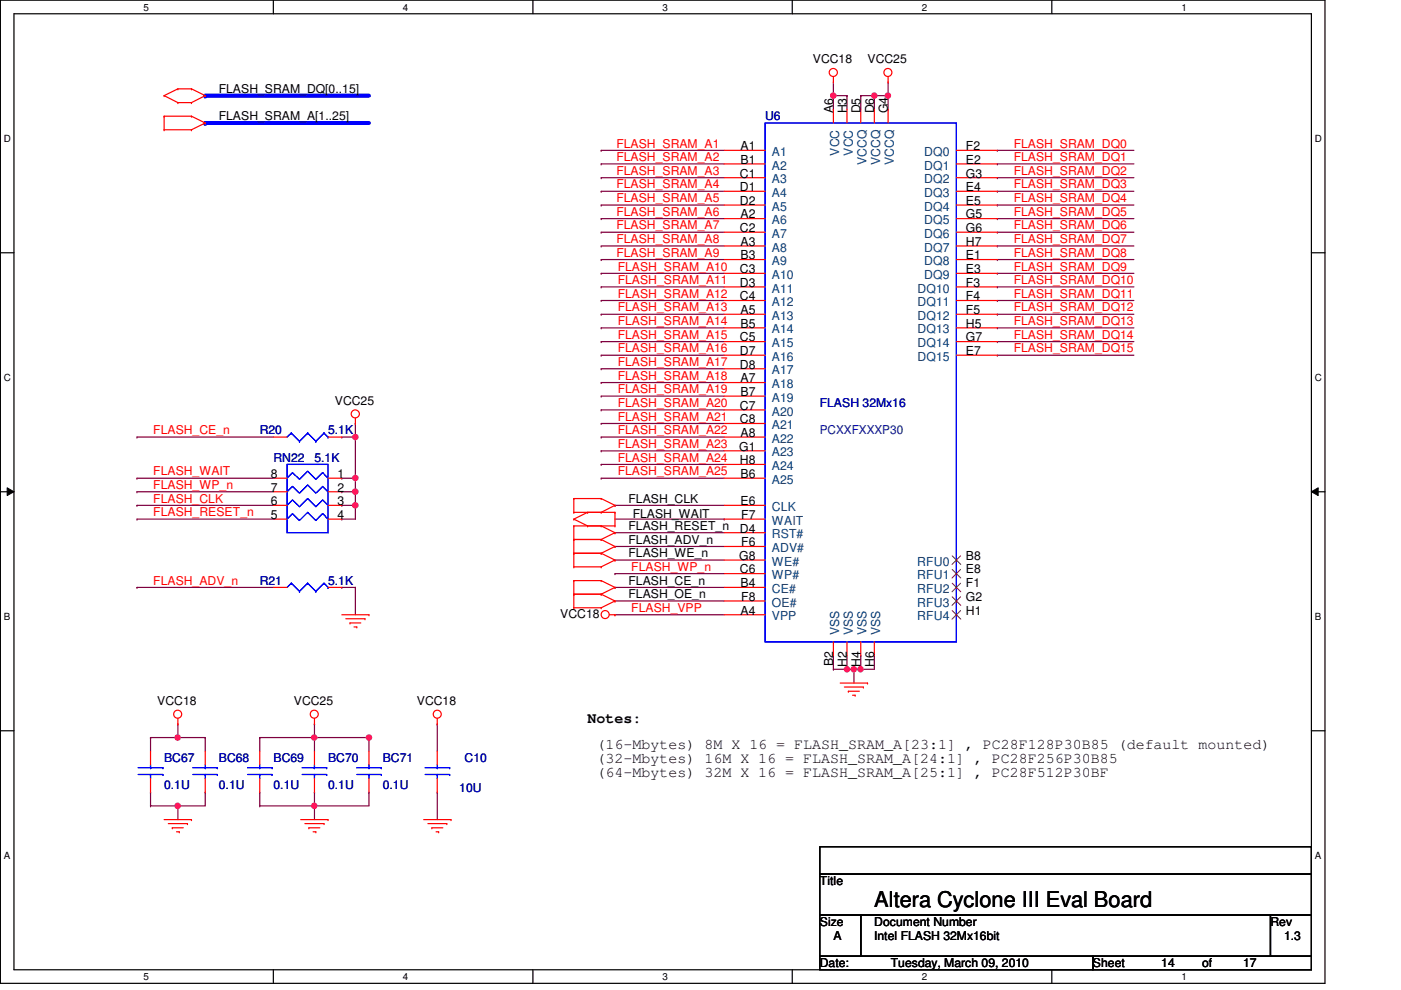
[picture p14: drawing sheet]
<svg xmlns="http://www.w3.org/2000/svg" width="297mm" height="210mm" viewBox="0 0 297 210" stroke-linecap="round" stroke-linejoin="round" font-family="sans-serif">
<defs><g id="words">
<g font-size="4.6">
<text x="185.4" y="192.4">Altera Cyclone IIIIIIIII Eval Board</text>
<text x="185.4" y="192.4">Altera Cyclone</text>
<text x="221.7" y="192.4">Eval Board</text>
</g>
<g font-size="3.2">
<text x="124.6" y="153.2">Notes:</text>
<text x="126.5" y="158.9">(16-Mbytes) 8M X 16 = FLASH_SRAM_A[23:1] , PC28F128P30B85 (default mounted)</text>
<text x="126.5" y="161.8">(32-Mbytes) 16M X 16 = FLASH_SRAM_A[24:1] , PC28F256P30B85</text>
<text x="126.5" y="164.7">(64-Mbytes) 32M X 16 = FLASH_SRAM_A[25:1] , PC28F512P30BF</text>
</g>
<g font-size="2.6">
<text x="172.3" y="13.4">VCC18</text>
<text x="183.9" y="13.4">VCC25</text>
<text x="46.4" y="19.7">FLASH_SRAM_DQ[0..15]</text>
<text x="46.4" y="25.5">FLASH_SRAM_A[1..25]</text>
<text x="176.7" y="24" transform="rotate(-90 176.7 24)">A6</text>
<text x="179.5" y="24" transform="rotate(-90 179.5 24)">H3</text>
<text x="182.5" y="24" transform="rotate(-90 182.5 24)">D5</text>
<text x="185.3" y="24" transform="rotate(-90 185.3 24)">D6</text>
<text x="188.3" y="24" transform="rotate(-90 188.3 24)">G4</text>
<text x="157" y="31.8">A1</text>
<text x="157" y="34.7">B1</text>
<text x="204.8" y="34.7">E2</text>
<text x="204.8" y="31.8">F2</text>
<text x="156.8" y="37.6">C1</text>
<text x="156.8" y="40.5">D1</text>
<text x="204.8" y="40.5">E4</text>
<text x="204.8" y="37.6">G3</text>
<text x="156.8" y="43.4">D2</text>
<text x="157" y="46.3">A2</text>
<text x="204.8" y="43.4">E5</text>
<text x="204.8" y="46.3">G5</text>
<text x="156.8" y="49.2">C2</text>
<text x="157" y="52.1">A3</text>
<text x="204.8" y="52.1">H7</text>
<text x="204.8" y="49.2">G6</text>
<text x="156.8" y="57.9">C3</text>
<text x="157" y="55">B3</text>
<text x="204.8" y="55">E1</text>
<text x="204.8" y="57.9">E3</text>
<text x="156.8" y="63.7">C4</text>
<text x="156.8" y="60.8">D3</text>
<text x="204.8" y="63.7">F4</text>
<text x="204.8" y="60.8">F3</text>
<text x="157" y="69.5">B5</text>
<text x="157" y="66.6">A5</text>
<text x="204.8" y="69.5">H5</text>
<text x="204.8" y="66.6">F5</text>
<text x="156.8" y="75.3">D7</text>
<text x="156.8" y="72.4">C5</text>
<text x="204.8" y="75.3">E7</text>
<text x="204.8" y="72.4">G7</text>
<text x="156.8" y="78.1">D8</text>
<text x="157" y="81.1">A7</text>
<text x="157" y="83.9">B7</text>
<text x="71" y="85.8">VCC25</text>
<text x="156.8" y="86.9">C7</text>
<text x="156.8" y="89.7">C8</text>
<text x="156.7" y="95.5">G1</text>
<text x="157" y="92.6">A8</text>
<text x="57.4" y="101.3">8</text>
<text x="71.6" y="101.3">1</text>
<text x="156.8" y="98.4">H8</text>
<text x="157" y="101.3">B6</text>
<text x="57.4" y="107.1">6</text>
<text x="57.4" y="104.2">7</text>
<text x="71.6" y="104.2">2</text>
<text x="71.6" y="107.1">3</text>
<text x="133.3" y="106.6">FLASH_CLK</text>
<text x="157" y="107.1">E6</text>
<text x="57.4" y="110">5</text>
<text x="71.6" y="110">4</text>
<text x="133.3" y="112.4">FLASH_RESET_n</text>
<text x="134.2" y="109.8">FLASH_WAIT</text>
<text x="156.8" y="112.9">D4</text>
<text x="157.1" y="110">F7</text>
<text x="133.3" y="118.2">FLASH_WE_n</text>
<text x="133.3" y="115.3">FLASH_ADV_n</text>
<text x="156.7" y="118.7">G8</text>
<text x="157.1" y="115.8">F6</text>
<text x="204.8" y="118.7">B8</text>
<text x="133.3" y="124">FLASH_CE_n</text>
<text x="156.8" y="121.6">C6</text>
<text x="157" y="124.5">B4</text>
<text x="204.8" y="121.6">E8</text>
<text x="204.8" y="124.5">F1</text>
<text x="118.8" y="130.9">VCC18</text>
<text x="133.3" y="126.9">FLASH_OE_n</text>
<text x="157" y="130.3">A4</text>
<text x="157.1" y="127.4">F8</text>
<text x="204.8" y="127.4">G2</text>
<text x="204.8" y="130.3">H1</text>
<text x="176.7" y="141.3" transform="rotate(-90 176.7 141.3)">B2</text>
<text x="179.5" y="141.4" transform="rotate(-90 179.5 141.4)">H2</text>
<text x="182.5" y="141.4" transform="rotate(-90 182.5 141.4)">H4</text>
<text x="185.3" y="141.4" transform="rotate(-90 185.3 141.4)">H6</text>
<text x="33.4" y="149.4">VCC18</text>
<text x="62.3" y="149.4">VCC25</text>
<text x="88.4" y="149.4">VCC18</text>
<text x="173.8" y="187.7">Title</text>
<text x="173.8" y="196.3">Size</text>
<text x="185.4" y="196.3">Document Number</text>
<text x="269.4" y="196.3">Rev</text>
<text x="176.7" y="199.3">A</text>
<text x="185.4" y="199.3">Intel FLASH 32Mx16bit</text>
<text x="272.2" y="199.3">1.3</text>
<text x="173.8" y="205.1">Date:</text>
<text x="188.8" y="205.1">Tuesday, March 09, 2010</text>
<text x="231.7" y="205.1">Sheet</text>
<text x="246.2" y="205.1">14</text>
<text x="254.9" y="205.1">of</text>
<text x="263.6" y="205.1">17</text>
</g>
<g font-size="2.6" fill="#00007f">
<text x="162.2" y="25.5">U6</text>
<text x="173.8" y="86.3">FLASH 32Mx16</text>
<text x="55.1" y="92.1">R20</text>
<text x="69.6" y="92.1">5.1K</text>
<text x="173.8" y="92.1">PCXXFXXXP30</text>
<text x="58" y="97.9">RN22</text>
<text x="66.7" y="97.9">5.1K</text>
<text x="55.1" y="124">R21</text>
<text x="69.6" y="124">5.1K</text>
<text x="34.8" y="161.6">BC67</text>
<text x="46.4" y="161.6">BC68</text>
<text x="58" y="161.6">BC69</text>
<text x="69.6" y="161.6">BC70</text>
<text x="81.1" y="161.6">BC71</text>
<text x="98.5" y="161.6">C10</text>
<text x="34.8" y="167.4">0.1U</text>
<text x="46.4" y="167.4">0.1U</text>
<text x="58" y="167.4">0.1U</text>
<text x="69.6" y="167.4">0.1U</text>
<text x="81.1" y="167.4">0.1U</text>
<text x="97.4" y="168">10U</text>
</g>
<g font-size="2.6" fill="#f00">
<text x="130.7" y="31.3">FLASH_SRAM_A1</text>
<text x="130.7" y="34.2">FLASH_SRAM_A2</text>
<text x="214.9" y="31.3">FLASH_SRAM_DQ0</text>
<text x="214.9" y="34.2">FLASH_SRAM_DQ1</text>
<text x="130.7" y="37.1">FLASH_SRAM_A3</text>
<text x="130.7" y="40">FLASH_SRAM_A4</text>
<text x="214.9" y="37.1">FLASH_SRAM_DQ2</text>
<text x="214.9" y="40">FLASH_SRAM_DQ3</text>
<text x="130.7" y="42.9">FLASH_SRAM_A5</text>
<text x="130.7" y="45.8">FLASH_SRAM_A6</text>
<text x="214.9" y="42.9">FLASH_SRAM_DQ4</text>
<text x="214.9" y="45.8">FLASH_SRAM_DQ5</text>
<text x="130.7" y="48.6">FLASH_SRAM_A7</text>
<text x="130.7" y="51.6">FLASH_SRAM_A8</text>
<text x="214.9" y="48.6">FLASH_SRAM_DQ6</text>
<text x="214.9" y="51.6">FLASH_SRAM_DQ7</text>
<text x="130.7" y="54.4">FLASH_SRAM_A9</text>
<text x="131" y="57.4">FLASH_SRAM_A10</text>
<text x="214.9" y="54.4">FLASH_SRAM_DQ8</text>
<text x="214.9" y="57.4">FLASH_SRAM_DQ9</text>
<text x="131" y="60.2">FLASH_SRAM_A11</text>
<text x="131" y="63.1">FLASH_SRAM_A12</text>
<text x="214.9" y="60.2">FLASH_SRAM_DQ10</text>
<text x="214.9" y="63.1">FLASH_SRAM_DQ11</text>
<text x="131" y="66">FLASH_SRAM_A13</text>
<text x="131" y="68.9">FLASH_SRAM_A14</text>
<text x="131" y="71.8">FLASH_SRAM_A15</text>
<text x="214.9" y="66">FLASH_SRAM_DQ12</text>
<text x="214.9" y="68.9">FLASH_SRAM_DQ13</text>
<text x="214.9" y="71.8">FLASH_SRAM_DQ14</text>
<text x="131" y="74.7">FLASH_SRAM_A16</text>
<text x="131" y="77.6">FLASH_SRAM_A17</text>
<text x="214.9" y="74.7">FLASH_SRAM_DQ15</text>
<text x="131" y="80.5">FLASH_SRAM_A18</text>
<text x="131" y="83.4">FLASH_SRAM_A19</text>
<text x="131" y="86.3">FLASH_SRAM_A20</text>
<text x="131" y="89.2">FLASH_SRAM_A21</text>
<text x="32.5" y="92.1">FLASH_CE_n</text>
<text x="131" y="92.1">FLASH_SRAM_A22</text>
<text x="131" y="95">FLASH_SRAM_A23</text>
<text x="32.5" y="100.8">FLASH_WAIT</text>
<text x="131" y="97.9">FLASH_SRAM_A24</text>
<text x="131" y="100.8">FLASH_SRAM_A25</text>
<text x="32.5" y="103.7">FLASH_WP_n</text>
<text x="32.5" y="106.6">FLASH_CLK</text>
<text x="32.5" y="109.5">FLASH_RESET_n</text>
<text x="32.5" y="124">FLASH_ADV_n</text>
<text x="133.9" y="121">FLASH_WP_n</text>
<text x="133.9" y="129.8">FLASH_VPP</text>
</g>
<g font-size="2.6" fill="#003f7f">
<text x="163.7" y="33.1">A1</text>
<text x="163.7" y="35.9">A2</text>
<text x="177.9" y="33" transform="rotate(-90 177.9 33)">VCC</text>
<text x="180.8" y="33" transform="rotate(-90 180.8 33)">VCC</text>
<text x="183.7" y="35" transform="rotate(-90 183.7 35)">VCCQ</text>
<text x="186.6" y="35" transform="rotate(-90 186.6 35)">VCCQ</text>
<text x="189.5" y="35" transform="rotate(-90 189.5 35)">VCCQ</text>
<text x="196" y="35.9">DQ1</text>
<text x="196" y="33.1">DQ0</text>
<text x="163.7" y="38.9">A3</text>
<text x="163.7" y="41.7">A4</text>
<text x="196" y="41.7">DQ3</text>
<text x="196" y="38.9">DQ2</text>
<text x="163.7" y="47.5">A6</text>
<text x="163.7" y="44.7">A5</text>
<text x="196" y="44.7">DQ4</text>
<text x="196" y="47.5">DQ5</text>
<text x="163.7" y="53.3">A8</text>
<text x="163.7" y="50.4">A7</text>
<text x="196" y="53.3">DQ7</text>
<text x="196" y="50.4">DQ6</text>
<text x="163.7" y="59.1">A10</text>
<text x="163.7" y="56.2">A9</text>
<text x="196" y="56.2">DQ8</text>
<text x="196" y="59.1">DQ9</text>
<text x="163.7" y="64.9">A12</text>
<text x="163.7" y="62">A11</text>
<text x="194.5" y="64.9">DQ11</text>
<text x="194.5" y="62">DQ10</text>
<text x="163.7" y="70.7">A14</text>
<text x="163.7" y="67.8">A13</text>
<text x="194.5" y="70.7">DQ13</text>
<text x="194.5" y="67.8">DQ12</text>
<text x="163.7" y="76.5">A16</text>
<text x="163.7" y="73.6">A15</text>
<text x="194.5" y="76.5">DQ15</text>
<text x="194.5" y="73.6">DQ14</text>
<text x="163.7" y="79.4">A17</text>
<text x="163.7" y="82.3">A18</text>
<text x="163.7" y="88.1">A20</text>
<text x="163.7" y="85.2">A19</text>
<text x="163.7" y="93.9">A22</text>
<text x="163.7" y="91">A21</text>
<text x="163.7" y="96.8">A23</text>
<text x="163.7" y="99.7">A24</text>
<text x="163.7" y="102.6">A25</text>
<text x="163.7" y="111.3">WAIT</text>
<text x="163.7" y="108.3">CLK</text>
<text x="163.7" y="114.1">RST#</text>
<text x="163.7" y="117.1">ADV#</text>
<text x="163.7" y="119.9">WE#</text>
<text x="194.5" y="119.9">RFU0</text>
<text x="163.7" y="122.8">WP#</text>
<text x="163.7" y="125.7">CE#</text>
<text x="194.5" y="122.8">RFU1</text>
<text x="194.5" y="125.7">RFU2</text>
<text x="163.7" y="128.6">OE#</text>
<text x="163.7" y="131.5">VPP</text>
<text x="194.5" y="128.6">RFU3</text>
<text x="194.5" y="131.5">RFU4</text>
<text x="177.9" y="134.7" transform="rotate(-90 177.9 134.7)">VSS</text>
<text x="180.8" y="134.7" transform="rotate(-90 180.8 134.7)">VSS</text>
<text x="183.7" y="134.7" transform="rotate(-90 183.7 134.7)">VSS</text>
<text x="186.6" y="134.7" transform="rotate(-90 186.6 134.7)">VSS</text>
</g>
<g font-size="2.1">
<text x="30.4" y="2.2">5</text>
<text x="85.4" y="2.2">4</text>
<text x="140.5" y="2.2">3</text>
<text x="195.4" y="2.2">2</text>
<text x="250.5" y="2.2">1</text>
<text x=".8" y="30.1">D</text>
<text x="278.8" y="30.1">D</text>
<text x=".8" y="80.8">C</text>
<text x="278.8" y="80.8">C</text>
<text x=".8" y="131.5">B</text>
<text x="278.8" y="131.5">B</text>
<text x=".8" y="182.2">A</text>
<text x="278.8" y="182.2">A</text>
<text x="30.4" y="207.8">5</text>
<text x="85.4" y="207.8">4</text>
<text x="140.5" y="207.8">3</text>
<text x="195.4" y="207.8">2</text>
<text x="250.5" y="207.8">1</text>
</g>
</g></defs>
<path d="M.1 0h280.8v208.5h-280.8zM3 2.9h275v202.7h-275z" fill="none" stroke="#000" stroke-width=".25"/>
<g fill="#fff">
<path d="M30.4 .3h1.2v2.4h-1.2z"/>
<path d="M30.4 205.9h1.2v2.3h-1.2z"/>
</g>
<path d="M58 0v2.9M58 205.6v2.9" fill="none" stroke="#000" stroke-width=".25"/>
<g fill="#fff">
<path d="M85.4 .3h1.2v2.4h-1.2z"/>
<path d="M85.4 205.9h1.2v2.3h-1.2z"/>
</g>
<path d="M113 0v2.9M113 205.6v2.9" fill="none" stroke="#000" stroke-width=".25"/>
<g fill="#fff">
<path d="M140.5 .3h1.1v2.4h-1.1z"/>
<path d="M140.5 205.9h1.1v2.3h-1.1z"/>
</g>
<path d="M168 0v2.9M168 205.6v2.9" fill="none" stroke="#000" stroke-width=".25"/>
<g fill="#fff">
<path d="M195.4 .3h1.2v2.4h-1.2z"/>
<path d="M195.4 205.9h1.2v2.3h-1.2z"/>
</g>
<path d="M223 0v2.9M223 205.6v2.9" fill="none" stroke="#000" stroke-width=".25"/>
<g fill="#fff">
<path d="M250.5 .3h1.1v2.4h-1.1z"/>
<path d="M250.5 205.9h1.1v2.3h-1.1z"/>
<path d="M.8 28.2h1.5v2.4h-1.5z"/>
<path d="M278.8 28.2h1.4v2.4h-1.4z"/>
<path d="M.8 78.9h1.5v2.3h-1.5z"/>
<path d="M278.8 78.9h1.4v2.3h-1.4z"/>
</g>
<path d="M.1 53.6h2.9M278 53.6h2.9" fill="none" stroke="#000" stroke-width=".25"/>
<g fill="#fff">
<path d="M.8 129.6h1.4v2.3h-1.4z"/>
<path d="M278.8 129.6h1.3v2.3h-1.3z"/>
</g>
<path d="M.1 104.3h2.9M278 104.3h2.9" fill="none" stroke="#000" stroke-width=".25"/>
<path d="M1.5 103.4l1.5 .9-1.5 .8zM278 104.3l1.5-.9v1.7z" fill="#000"/>
<path d="M1.5 103.4l1.5 .9-1.5 .8zM278 104.3l1.5-.9v1.7z" fill="none" stroke="#000" stroke-width=".21"/>
<g fill="#fff">
<path d="M.8 180.3h1.4v2.3h-1.4z"/>
<path d="M278.8 180.3h1.3v2.3h-1.3z"/>
</g>
<path d="M.1 154.9h2.9M278 154.9h2.9" fill="none" stroke="#000" stroke-width=".25"/>
<path d="M43.5 26.1h34.7" fill="none" stroke="#00f" stroke-width=".85"/>
<circle cx="43.5" cy="26.1" r=".42" fill="#00f"/>
<path d="M43.5 20.3h34.7" fill="none" stroke="#00f" stroke-width=".85"/>
<circle cx="43.5" cy="20.3" r=".42" fill="#00f"/>
<path d="M31.9 156.4h.1M31.9 156.4v2.9M37.7 156.4h.1M37.7 156.4h5.8M43.5 156.4h.1M43.5 156.4v2.9M31.9 168h.1M31.9 168v2.9M43.5 168h.1M43.5 168v2.9" fill="none" stroke="#7f003f" stroke-width=".25"/>
<circle cx="37.7" cy="156.4" r=".56" fill="#f0f"/>
<circle cx="37.7" cy="156.4" r=".56" fill="none" stroke="#f0f" stroke-width=".25"/>
<path d="M31.9 156.4h.1M37.7 153.5h.1M37.7 153.5v2.9h-5.8M37.7 170.9h.1M37.7 170.9h5.8" fill="none" stroke="#7f003f" stroke-width=".25"/>
<circle cx="37.7" cy="170.9" r=".56" fill="#f0f"/>
<circle cx="37.7" cy="170.9" r=".56" fill="none" stroke="#f0f" stroke-width=".25"/>
<path d="M130.4 112.9h.1M130.4 118.7h.1M130.4 112.9h23.1M130.4 118.7h23.1M130.4 127.4h.1M130.4 127.4h23.1M181.1 141.9h.1M181.1 141.9v2.9M31.9 170.9h.1M31.9 170.9h5.8M37.7 170.9h.1M37.7 170.9v2.9" fill="none" stroke="#7f003f" stroke-width=".25"/>
<circle cx="181" cy="141.9" r=".56" fill="#f0f"/>
<circle cx="181" cy="141.9" r=".56" fill="none" stroke="#f0f" stroke-width=".25"/>
<path d="M211.5 31.9h.1M211.5 31.9h28.9M130.4 124.5h.1M130.4 124.5h23.1M185.4 139h.1M185.4 139v2.9h-2.9M182.5 141.9h.1" fill="none" stroke="#7f003f" stroke-width=".25"/>
<circle cx="182.4" cy="141.9" r=".56" fill="#f0f"/>
<circle cx="182.4" cy="141.9" r=".56" fill="none" stroke="#f0f" stroke-width=".25"/>
<path d="M179.6 20.3h.1M179.6 20.3v2.9M182.5 20.3h.1M182.5 20.3v2.9M72.5 107.1h.1M72.5 107.1h2.8M130.4 107.1h.1M130.4 107.1h23.1M182.5 139h.1M182.5 139v2.9" fill="none" stroke="#7f003f" stroke-width=".25"/>
<circle cx="75.3" cy="107.2" r=".56" fill="#f0f"/>
<circle cx="75.3" cy="107.2" r=".56" fill="none" stroke="#f0f" stroke-width=".25"/>
<path d="M72.5 104.3h.1M72.5 104.3h2.8M75.3 104.3h.1M75.3 104.3v2.8" fill="none" stroke="#7f003f" stroke-width=".25"/>
<circle cx="75.3" cy="104.2" r=".57" fill="#f0f"/>
<circle cx="75.3" cy="104.2" r=".57" fill="none" stroke="#f0f" stroke-width=".25"/>
<path d="M75.3 92.7h.1M75.3 92.7v8.7h-2.8M72.5 101.4h.1M130.4 115.9h.1M130.4 115.9h23.1M75.3 124.5h.1M75.3 124.5v5.8" fill="none" stroke="#7f003f" stroke-width=".25"/>
<circle cx="75.3" cy="92.7" r=".56" fill="#f0f"/>
<circle cx="75.3" cy="92.7" r=".56" fill="none" stroke="#f0f" stroke-width=".25"/>
<path d="M75.3 101.4h.1M75.3 101.4v2.9" fill="none" stroke="#7f003f" stroke-width=".25"/>
<circle cx="75.3" cy="101.4" r=".56" fill="#f0f"/>
<circle cx="75.3" cy="101.4" r=".56" fill="none" stroke="#f0f" stroke-width=".25"/>
<path d="M185.4 23.2h.1M185.4 20.3v2.9M188.3 23.2h.1M188.3 20.3v2.9" fill="none" stroke="#7f003f" stroke-width=".25"/>
<circle cx="185.4" cy="20.3" r=".56" fill="#f0f"/>
<circle cx="185.4" cy="20.3" r=".56" fill="none" stroke="#f0f" stroke-width=".25"/>
<path d="M176.7 17.4v2.9M176.7 20.3h.1M182.5 20.3h.1M182.5 20.3h5.8M188.3 20.3h.1M176.7 139v2.9M176.7 141.9h.1M176.7 141.9h2.9M179.6 141.9h.1" fill="none" stroke="#7f003f" stroke-width=".25"/>
<circle cx="179.6" cy="141.9" r=".56" fill="#f0f"/>
<circle cx="179.6" cy="141.9" r=".56" fill="none" stroke="#f0f" stroke-width=".25"/>
<path d="M176.7 20.3h2.9M179.6 20.3h.1M130.4 121.6h.1M130.4 130.3h.1M130.4 121.6h23.1M130.4 130.3h23.1M179.6 139v2.9M179.6 141.9h.1M179.6 141.9h2.9M181.1 141.9h.1" fill="none" stroke="#7f003f" stroke-width=".25"/>
<circle cx="176.7" cy="20.3" r=".56" fill="#f0f"/>
<circle cx="176.7" cy="20.3" r=".56" fill="none" stroke="#f0f" stroke-width=".25"/>
<path d="M188.3 17.4v2.9M176.7 23.2h.1M176.7 20.3v2.9M188.3 20.3h.1" fill="none" stroke="#7f003f" stroke-width=".25"/>
<circle cx="188.2" cy="20.3" r=".56" fill="#f0f"/>
<circle cx="188.2" cy="20.3" r=".56" fill="none" stroke="#f0f" stroke-width=".25"/>
<path d="M66.7 156.4h.1M66.7 156.4v2.9M66.7 156.4h11.5M55.1 168h.1M55.1 168v2.9M66.7 168h.1M66.7 168v2.9" fill="none" stroke="#7f003f" stroke-width=".25"/>
<circle cx="78.2" cy="156.4" r=".56" fill="#f0f"/>
<circle cx="78.2" cy="156.4" r=".56" fill="none" stroke="#f0f" stroke-width=".25"/>
<circle cx="66.6" cy="156.4" r=".56" fill="#f0f"/>
<circle cx="66.6" cy="156.4" r=".56" fill="none" stroke="#f0f" stroke-width=".25"/>
<path d="M55.1 156.4h.1M55.1 156.4v2.9M78.2 156.4h.1M78.2 156.4v2.9M55.1 170.9h.1M66.7 170.9h.1M66.7 170.9v2.9M78.2 168h.1M78.2 168v2.9h-23.1" fill="none" stroke="#7f003f" stroke-width=".25"/>
<circle cx="66.6" cy="170.9" r=".56" fill="#f0f"/>
<circle cx="66.6" cy="170.9" r=".56" fill="none" stroke="#f0f" stroke-width=".25"/>
<g fill="none" stroke="#7f003f" stroke-width=".25">
<path d="M127.5 31.9h.1M127.5 34.8h.1M127.5 37.7h.1M127.5 31.9h26M127.5 34.8h26M127.5 37.7h26M211.5 34.8h.1M211.5 37.7h.1M211.5 34.8h28.9M211.5 37.7h28.9M127.5 55h.1M127.5 58h.1"/>
<path d="M127.5 40.6h.1M127.5 43.5h.1M127.5 46.4h.1M127.5 49.2h.1M127.5 52.2h.1M127.5 55h26M127.5 58h26M127.5 40.6h26M127.5 43.5h26M127.5 46.4h26M127.5 49.2h26M127.5 52.2h26"/>
<path d="M211.5 40.6h.1M211.5 43.5h.1M211.5 46.4h.1M211.5 49.2h.1M211.5 52.2h.1M211.5 55h.1M211.5 58h.1M211.5 55h28.9M211.5 58h28.9M211.5 40.6h28.9M211.5 43.5h28.9M211.5 46.4h28.9"/>
<path d="M211.5 49.2h28.9M211.5 52.2h28.9M127.5 60.8h.1M127.5 63.7h.1M127.5 66.6h.1M127.5 69.5h.1M127.5 72.4h.1M127.5 75.3h.1M127.5 78.2h.1M127.5 60.8h26M127.5 63.7h26M127.5 66.6h26"/>
<path d="M127.5 69.5h26M127.5 72.4h26M127.5 75.3h26M127.5 78.2h26M211.5 60.8h.1M211.5 63.7h.1M211.5 66.6h.1M211.5 69.5h.1M211.5 72.4h.1M211.5 75.3h.1M211.5 60.8h28.9M211.5 63.7h28.9"/>
<path d="M211.5 66.6h28.9M211.5 69.5h28.9M211.5 72.4h28.9M211.5 75.3h28.9M29 92.7h.1M29 92.7h29M72.5 92.7h.1M75.3 89.8h.1M75.3 89.8v2.9h-2.8M127.5 81.1h.1M127.5 84h.1M127.5 86.9h.1"/>
<path d="M127.5 89.8h.1M127.5 92.7h.1M127.5 95.6h.1M127.5 98.5h.1M127.5 92.7h26M127.5 81.1h26M127.5 84h26M127.5 86.9h26M127.5 89.8h26M127.5 95.6h26M127.5 98.5h26M29 101.4h.1"/>
<path d="M29 104.3h.1M29 110.1h.1M29 107.1h.1M29 110.1h29M29 101.4h29M29 104.3h29M29 107.1h29M72.5 110.1h.1M75.3 107.1h.1M75.3 107.1v3h-2.8M127.5 101.4h.1M127.5 101.4h26"/>
<path d="M130.4 110.1h23.1M153.5 110.1h.1M29 124.5h.1M29 124.5h29M72.5 124.5h.1M72.5 124.5h2.8M55.1 156.4h.1M66.7 153.5h.1M66.7 153.5v2.9h-11.6M92.7 153.5h.1M92.7 153.5v5.8M92.7 168h.1"/>
<path d="M92.7 168v5.8"/>
</g>
<g fill="none" stroke="#f00" stroke-width=".25">
<path d="M37.7 18.8h.1M37.7 18.8l-2.9 1.5M37.7 18.8h2.9M40.6 18.8h.1M40.6 18.8l2.9 1.5M176.7 17.4h.1M176.7 16.3v1.1M188.3 17.4h.1M188.3 16.3v1.1M34.8 27.5h.1M34.8 24.6h.1M34.8 20.3h.1"/>
<path d="M34.8 27.5h5.8M34.8 24.6v2.9M34.8 24.6h5.8M34.8 20.3l2.9 1.5M37.7 21.8h.1M37.7 21.8h2.9M40.6 27.5h.1M40.6 24.6h.1M40.6 21.8h.1M40.6 24.6l2.9 1.5M43.5 26.1h.1M43.5 20.3h.1"/>
<path d="M43.5 26.1l-2.9 1.4M43.5 20.3l-2.9 1.5M153.5 34.8h8.7M153.5 31.9h8.7M153.5 37.7h8.7M176.7 23.2v2.9M179.6 23.2v2.9M182.5 23.2v2.9M185.4 23.2v2.9M188.3 23.2v2.9M202.8 34.8h8.7M202.8 31.9h8.7"/>
<path d="M202.8 37.7h8.7M153.5 52.2h8.7M153.5 55h8.7M153.5 49.2h8.7M153.5 43.5h8.7M153.5 40.6h8.7M153.5 58h8.7M153.5 46.4h8.7M202.8 52.2h8.7M202.8 55h8.7M202.8 49.2h8.7M202.8 43.5h8.7"/>
<path d="M202.8 40.6h8.7M202.8 58h8.7M202.8 46.4h8.7M153.5 78.2h8.7M153.5 75.3h8.7M153.5 63.7h8.7M153.5 60.8h8.7M153.5 72.4h8.7M153.5 69.5h8.7M153.5 66.6h8.7M202.8 75.3h8.7M202.8 63.7h8.7"/>
<path d="M202.8 60.8h8.7M202.8 72.4h8.7M202.8 69.5h8.7M202.8 66.6h8.7M58 92.7h2.9M69.6 92.7h2.9M75.3 89.8h.1M75.3 88.6v1.2M153.5 86.9h8.7M153.5 95.6h8.7M153.5 98.5h8.7M153.5 92.7h8.7"/>
<path d="M153.5 81.1h8.7M153.5 89.8h8.7M153.5 84h8.7M58 110.1h2.9M58 107.1h2.9M58 101.4h2.9M58 104.3h2.9M69.6 110.1h2.9M69.6 107.1h2.9M69.6 101.4h2.9M69.6 104.3h2.9M121.7 114.4h.1"/>
<path d="M121.7 111.5h.1M121.7 117.3h.1M121.7 108.6h.1M121.7 105.7h.1M121.7 110.1h.1M121.7 114.4h5.8M121.7 105.7v2.9M121.7 111.5v8.7M121.7 111.5h8.7M121.7 117.3h5.8M121.7 108.6h8.7M121.7 105.7h5.8"/>
<path d="M121.7 110.1l2.9 1.4M124.6 108.6h.1M124.6 111.5h.1M124.6 108.6l-2.9 1.5M127.5 114.4h.1M127.5 111.5h.1M127.5 117.3h.1M127.5 108.6h.1M127.5 105.7h.1M127.5 111.5l2.9 1.4M127.5 117.3l2.9 1.4M127.5 105.7l2.9 1.4"/>
<path d="M127.5 114.4l2.9 1.5M130.4 112.9h.1M130.4 118.7h.1M130.4 107.1h.1M130.4 115.9h.1M130.4 108.6h.1M130.4 111.5h.1M130.4 112.9l-2.9 1.5M130.4 118.7l-2.9 1.5M130.4 107.1l-2.9 1.5M130.4 115.9l-2.9 1.4M130.4 108.6v2.9"/>
<path d="M153.5 110.1h8.7M153.5 107.1h8.7M153.5 112.9h8.7M153.5 115.9h8.7M153.5 101.4h8.7M153.5 118.7h8.7M202.8 118.7h.1M58 124.5h2.9M69.6 124.5h2.9M72.5 130.3h5.7M73.3 131.2h4.1M74.2 132.1h.1"/>
<path d="M74.2 132.1h2.3M75.1 132.9h.5M75.6 132.9h.1M77.4 131.2h.1M78.2 130.3h.1M121.7 120.2h.1M121.7 128.9h.1M121.7 126h.1M121.7 123.1h.1M121.7 123.1v5.8M121.7 120.2h5.8M121.7 128.9h5.8"/>
<path d="M121.7 126h5.8M121.7 123.1h5.8M127.5 120.2h.1M127.5 128.9h.1M127.5 126h.1M127.5 123.1h.1M127.5 126l2.9 1.4M127.5 123.1l2.9 1.4M129.2 130.3h1.2M130.4 127.4h.1M130.4 124.5h.1M130.4 130.3h.1"/>
<path d="M130.4 127.4l-2.9 1.5M130.4 124.5l-2.9 1.5M153.5 130.3h8.7M153.5 124.5h8.7M153.5 127.4h8.7M153.5 121.6h8.7M176.7 136.1v2.9M179.6 136.1v2.9M182.5 136.1v2.9M185.4 136.1v2.9M202.8 121.6h.1M202.8 127.4h.1"/>
<path d="M202.8 130.3h.1M202.8 124.5h.1M31.9 159.3v2.9M37.7 153.5h.1M37.7 152.3v1.2M43.5 159.3v2.9M55.1 159.3v2.9M66.7 153.5h.1M66.7 152.3v1.2M66.7 159.3v2.9M78.2 159.3v2.9M92.7 153.5h.1"/>
<path d="M92.7 152.3v1.2M92.7 159.3v2.9M178.1 144.8h5.8M179 145.7h4M179.9 146.6h.1M179.9 146.6h2.3M180.8 147.4h.5M181.3 147.4h.1M183 145.7h.1M183.9 144.8h.1M31.9 165.1v2.9M34.8 173.8h5.8"/>
<path d="M35.7 174.6h4M36.5 175.5h.1M36.5 175.5h2.4M37.4 176.4h.6M38 176.4h.1M39.7 174.6h.1M40.6 173.8h.1M43.5 165.1v2.9M55.1 165.1v2.9M63.8 173.8h5.8M64.6 174.6h4.1M65.5 175.5h.1"/>
<path d="M65.5 175.5h2.3M66.4 176.4h.6M66.7 165.1v2.9M67 176.4h.1M68.7 174.6h.1M69.6 173.8h.1M78.2 165.1v2.9M89.8 173.8h5.8M90.7 174.6h4M91.6 175.5h.1M91.6 175.5h2.3M92.5 176.4h.5"/>
<path d="M92.7 165.1v2.9M93 176.4h.1M94.7 174.6h.1M95.6 173.8h.1"/>
<circle cx="176.7" cy="15.4" r=".86"/>
<circle cx="188.2" cy="15.4" r=".85"/>
<circle cx="75.3" cy="87.8" r=".86"/>
<circle cx="128.3" cy="130.3" r=".85"/>
<circle cx="37.7" cy="151.4" r=".85"/>
<circle cx="66.6" cy="151.4" r=".85"/>
<circle cx="92.7" cy="151.4" r=".85"/>
</g>
<path d="M173.8 179.5h104.2v5.8h-104.2zM173.8 185.3h104.2v8.7h-104.2zM173.8 194h8.7v8.7h-8.7zM182.5 194h86.9v8.7h-86.9zM269.4 194h8.6v8.7h-8.6zM173.8 202.7h57.9v2.9h-57.9zM231.7 202.7h46.3v2.9h-46.3z" fill="none" stroke="#000" stroke-width=".25"/>
<g fill="none" stroke="#00f" stroke-width=".25">
<path d="M162.2 26.1h40.6v110h-40.6zM60.9 98.5h8.7v14.4h-8.7zM61.8 91.8h.1M61.8 91.8l-.9 .9M61.8 91.8l1.7 1.8M63.5 93.6h.1M65.2 91.8h.1M65.2 91.8l-1.7 1.8M65.2 91.8l1.8 1.8M67 93.6h.1M68.7 91.8h.1M68.7 91.8l-1.7 1.8"/>
<path d="M68.7 91.8l.9 .9M69.6 92.7h.1M60.9 101.4l1.1-1.2 1.5 1.4 1.7-1.7 1.8 1.7 1.4-1.4 1.2 1.2M60.9 104.3l1.1-1.2 1.5 1.5 1.7-1.8 1.8 1.8 1.4-1.5 1.2 1.2M60.9 107.1l1.1-1.1 1.5 1.4 1.7-1.7 1.8 1.7 1.4-1.4 1.2 1.1M60.9 110.1l1.1-1.2 1.5 1.5 1.7-1.8 1.8 1.8 1.4-1.5 1.2 1.2M61.8 123.7h.1M61.8 123.7l-.9 .8M61.8 123.7l1.7 1.7M63.5 125.4h.1M65.2 123.7h.1M65.2 123.7l-1.7 1.7"/>
<path d="M65.2 123.7l1.8 1.7M67 125.4h.1M68.7 123.7h.1M68.7 123.7l-1.7 1.7M68.7 123.7l.9 .8M69.6 124.5h.1M29.3 164.2h5.2M29.3 162.8h5.2M31.9 162.8h.1M31.9 164.2h.1M31.9 162.2v.6M31.9 164.2v.9"/>
<path d="M34.5 164.2h.1M34.5 162.8h.1M40.9 164.2h5.2M40.9 162.8h5.2M43.5 162.8h.1M43.5 164.2h.1M43.5 162.2v.6M43.5 164.2v.9M46.1 164.2h.1M46.1 162.8h.1M52.5 164.2h5.2M52.5 162.8h5.2"/>
<path d="M55.1 162.8h.1M55.1 164.2h.1M55.1 162.2v.6M55.1 164.2v.9M57.7 164.2h.1M57.7 162.8h.1M64 164.2h5.3M64 162.8h5.3M66.7 162.8h.1M66.7 164.2h.1M66.7 162.2v.6M66.7 164.2v.9"/>
<path d="M69.3 164.2h.1M69.3 162.8h.1M75.6 164.2h5.3M75.6 162.8h5.3M78.2 162.8h.1M78.2 164.2h.1M78.2 162.2v.6M78.2 164.2v.9M80.9 164.2h.1M80.9 162.8h.1M90.1 164.2h5.2M90.1 162.8h5.2"/>
<path d="M92.7 162.8h.1M92.7 164.2h.1M92.7 162.2v.6M92.7 164.2v.9M95.3 164.2h.1M95.3 162.8h.1"/>
</g>
<path d="M201.9 117.9l1.8 1.8M203.7 117.9l-1.9 1.8M201.9 120.7l1.8 1.9M201.9 126.5l1.8 1.9M201.9 129.5l1.8 1.8M201.9 123.7l1.8 1.8M203.7 120.7l-1.9 1.9M203.7 126.5l-1.9 1.9M203.7 129.5l-1.9 1.8M203.7 123.7l-1.9 1.8" fill="none" stroke="#7f3f00" stroke-width=".21"/>
<circle cx="37.7" cy="156.4" r=".56" fill="#f0f"/>
<circle cx="37.7" cy="156.4" r=".56" fill="none" stroke="#f0f" stroke-width=".25"/>
<circle cx="37.7" cy="170.9" r=".56" fill="#f0f"/>
<circle cx="37.7" cy="170.9" r=".56" fill="none" stroke="#f0f" stroke-width=".25"/>
<circle cx="181" cy="141.9" r=".56" fill="#f0f"/>
<circle cx="181" cy="141.9" r=".56" fill="none" stroke="#f0f" stroke-width=".25"/>
<circle cx="182.4" cy="141.9" r=".56" fill="#f0f"/>
<circle cx="182.4" cy="141.9" r=".56" fill="none" stroke="#f0f" stroke-width=".25"/>
<circle cx="75.3" cy="107.2" r=".56" fill="#f0f"/>
<circle cx="75.3" cy="107.2" r=".56" fill="none" stroke="#f0f" stroke-width=".25"/>
<circle cx="75.3" cy="104.2" r=".57" fill="#f0f"/>
<circle cx="75.3" cy="104.2" r=".57" fill="none" stroke="#f0f" stroke-width=".25"/>
<circle cx="75.3" cy="92.7" r=".56" fill="#f0f"/>
<circle cx="75.3" cy="92.7" r=".56" fill="none" stroke="#f0f" stroke-width=".25"/>
<circle cx="75.3" cy="101.4" r=".56" fill="#f0f"/>
<circle cx="75.3" cy="101.4" r=".56" fill="none" stroke="#f0f" stroke-width=".25"/>
<circle cx="185.4" cy="20.3" r=".56" fill="#f0f"/>
<circle cx="185.4" cy="20.3" r=".56" fill="none" stroke="#f0f" stroke-width=".25"/>
<circle cx="179.6" cy="141.9" r=".56" fill="#f0f"/>
<circle cx="179.6" cy="141.9" r=".56" fill="none" stroke="#f0f" stroke-width=".25"/>
<circle cx="176.7" cy="20.3" r=".56" fill="#f0f"/>
<circle cx="176.7" cy="20.3" r=".56" fill="none" stroke="#f0f" stroke-width=".25"/>
<circle cx="188.2" cy="20.3" r=".56" fill="#f0f"/>
<circle cx="188.2" cy="20.3" r=".56" fill="none" stroke="#f0f" stroke-width=".25"/>
<circle cx="78.2" cy="156.4" r=".56" fill="#f0f"/>
<circle cx="78.2" cy="156.4" r=".56" fill="none" stroke="#f0f" stroke-width=".25"/>
<circle cx="66.6" cy="156.4" r=".56" fill="#f0f"/>
<circle cx="66.6" cy="156.4" r=".56" fill="none" stroke="#f0f" stroke-width=".25"/>
<circle cx="66.6" cy="170.9" r=".56" fill="#f0f"/>
<circle cx="66.6" cy="170.9" r=".56" fill="none" stroke="#f0f" stroke-width=".25"/>
<use href="#words"/>
</svg>
